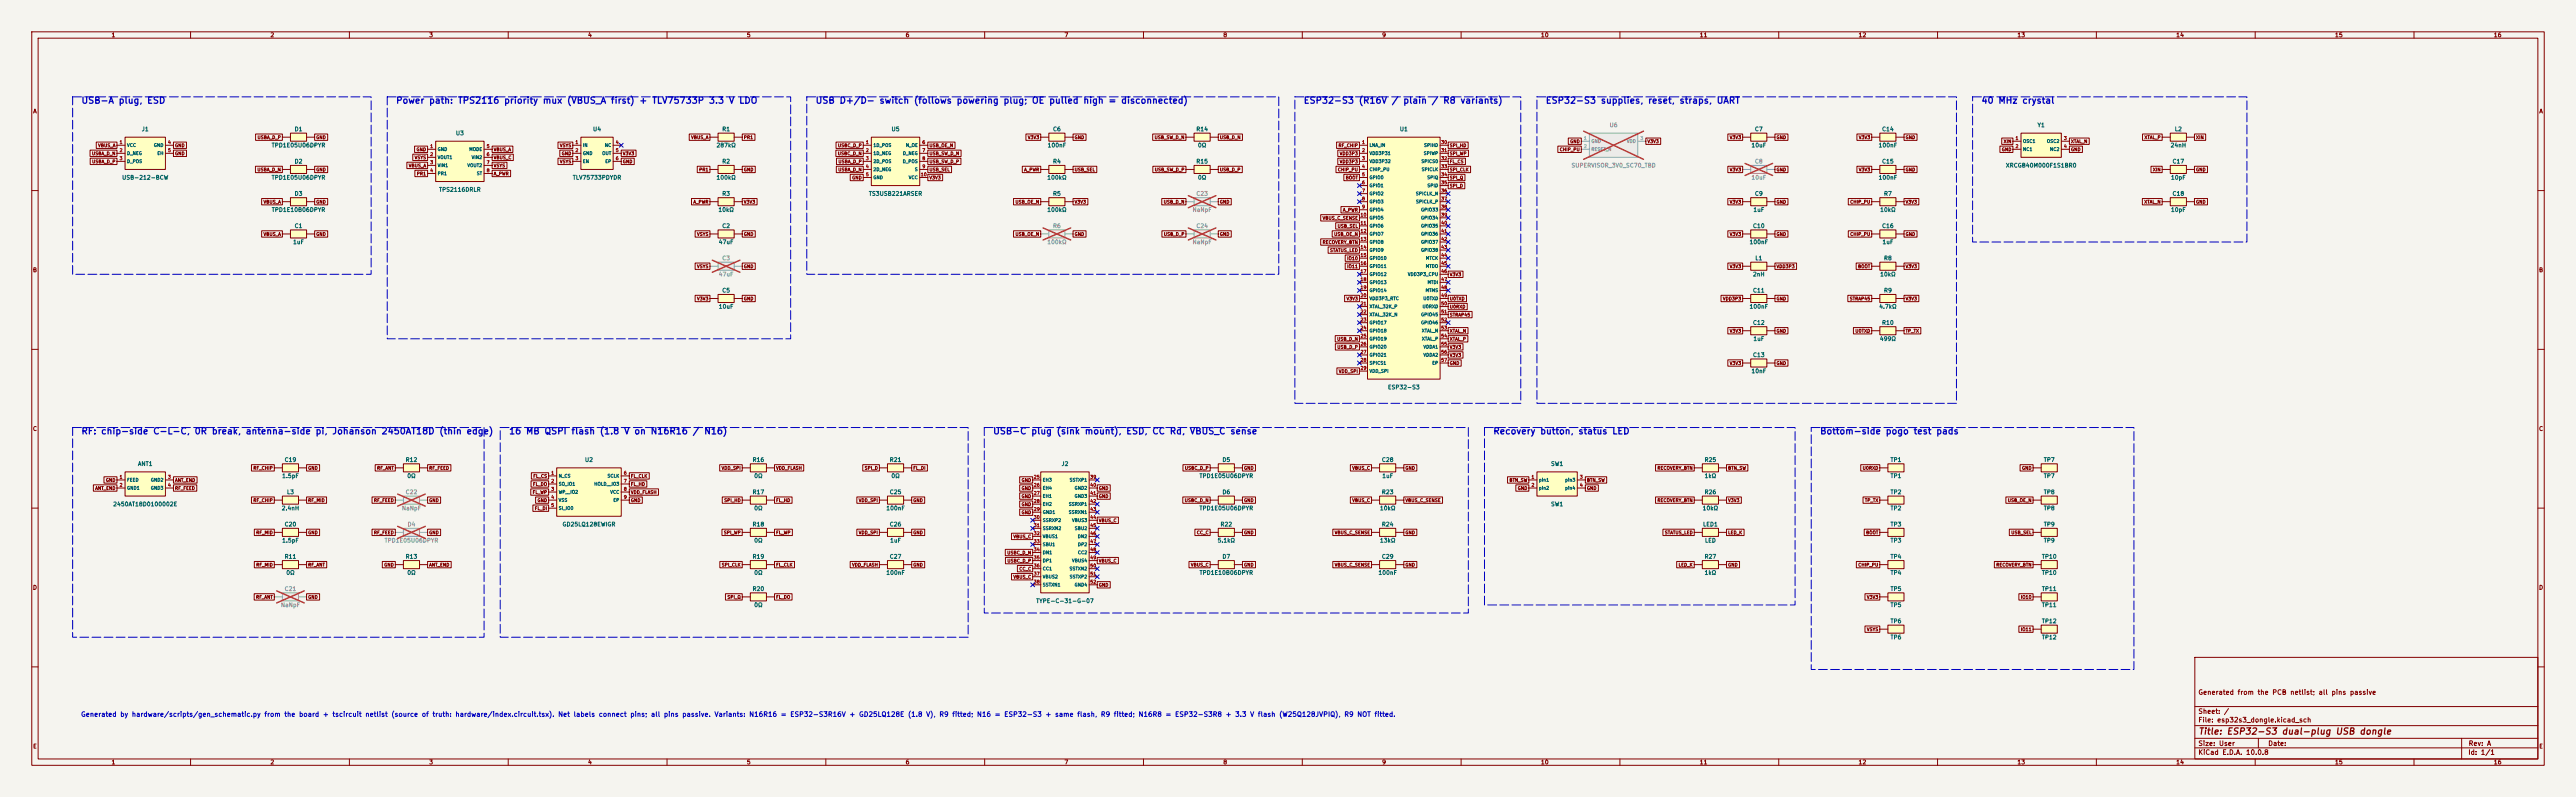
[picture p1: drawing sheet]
<svg xmlns="http://www.w3.org/2000/svg" width="811mm" height="251mm" viewBox="0 0 811 251" stroke-linecap="round" stroke-linejoin="round" font-family="sans-serif">
<defs><g id="words">
<g font-size="2" fill="#0000c2">
<text x="25.5" y="33.1">USB-A plug, ESD</text>
<text x="124.5" y="33.1">Power path: TPS2116 priority mux (VBUS_A first) + TLV75733P 3.3 V LDO</text>
<text x="256.6" y="33.1">USB D+/D- switch (follows powering plug; OE pulled high = disconnected)</text>
<text x="410.3" y="33.1">ESP32-S3 (R16V / plain / R8 variants)</text>
<text x="486.5" y="33.1">ESP32-S3 supplies, reset, straps, UART</text>
<text x="623.6" y="33.1">40 MHz crystal</text>
<text x="25.5" y="137.3">RF: chip-side C-L-C, 0R break, antenna-side pi, Johanson 2450AT18D (thin edge)</text>
<text x="160.1" y="137.3">16 MB QSPI flash (1.8 V on N16R16 / N16)</text>
<text x="312.5" y="137.3">USB-C plug (sink mount), ESD, CC Rd, VBUS_C sense</text>
<text x="470" y="137.3">Recovery button, status LED</text>
<text x="572.8" y="137.3">Bottom-side pogo test pads</text>
</g>
<text font-size="2" fill="#840000" x="692" y="231.8">Title: ESP32-S3 dual-plug USB dongle</text>
<g font-size="1.5" fill="#840000">
<text x="692" y="219.2">Generated from the PCB netlist; all pins passive</text>
<text x="692" y="227.9">File: esp32s3_dongle.kicad_sch</text>
<text x="692" y="225.2">Sheet: /</text>
<text x="692" y="238.1">KiCad E.D.A. 10.0.8</text>
<text x="692" y="235.3">Size: User</text>
<text x="714" y="235.3">Date:</text>
<text x="777" y="238.1">Id: 1/1</text>
<text x="777" y="235.3">Rev: A</text>
</g>
<text font-size="1.5" fill="#0000c2" x="25.4" y="226.1">Generated by hardware/scripts/gen_schematic.py from the board + tscircuit netlist (source of truth: hardware/index.circuit.tsx). Net labels connect pins; all pins passive. Variants: N16R16 = ESP32-S3R16V + GD25LQ128E (1.8 V), R9 fitted; N16 = ESP32-S3 + same flash, R9 fitted; N16R8 = ESP32-S3R8 + 3.3 V flash (W25Q128JVPIQ), R9 NOT fitted.</text>
<g font-size="1.3" fill="#840000">
<text x="35" y="12">1</text>
<text x="85" y="12">2</text>
<text x="135" y="12">3</text>
<text x="185" y="12">4</text>
<text x="235" y="12">5</text>
<text x="285" y="12">6</text>
<text x="335" y="12">7</text>
<text x="385" y="12">8</text>
<text x="435" y="12">9</text>
<text x="485" y="12">10</text>
<text x="535" y="12">11</text>
<text x="585" y="12">12</text>
<text x="635" y="12">13</text>
<text x="685" y="12">14</text>
<text x="735" y="12">15</text>
<text x="785" y="12">16</text>
<text x="10.3" y="36">A</text>
<text x="799.3" y="36">A</text>
<text x="10.2" y="86">B</text>
<text x="799.2" y="86">B</text>
<text x="10.2" y="136">C</text>
<text x="799.2" y="136">C</text>
<text x="10.2" y="186">D</text>
<text x="799.2" y="186">D</text>
<text x="10.3" y="236">E</text>
<text x="799.3" y="236">E</text>
<text x="35" y="241">1</text>
<text x="85" y="241">2</text>
<text x="135" y="241">3</text>
<text x="185" y="241">4</text>
<text x="235" y="241">5</text>
<text x="285" y="241">6</text>
<text x="335" y="241">7</text>
<text x="385" y="241">8</text>
<text x="435" y="241">9</text>
<text x="485" y="241">10</text>
<text x="535" y="241">11</text>
<text x="585" y="241">12</text>
<text x="635" y="241">13</text>
<text x="685" y="241">14</text>
<text x="735" y="241">15</text>
<text x="785" y="241">16</text>
</g>
<g font-size="1.3" fill="#006464">
<text x="44.5" y="41.6">J1</text>
<text x="92.6" y="41.6">D1</text>
<text x="186.6" y="41.6">U4</text>
<text x="227.2" y="41.6">R1</text>
<text x="280.5" y="41.6">U5</text>
<text x="331.4" y="41.6">C6</text>
<text x="376.5" y="41.6">R14</text>
<text x="440.6" y="41.6">U1</text>
<text x="552.4" y="41.6">C7</text>
<text x="592.4" y="41.6">C14</text>
<text x="641.3" y="40.4">Y1</text>
<text x="684.6" y="41.6">L2</text>
<text x="85.4" y="46.7">TPD1E05U06DPYR</text>
<text x="143.4" y="42.9">U3</text>
<text x="225.4" y="46.7">287kΩ</text>
<text x="329.7" y="46.7">100nF</text>
<text x="377" y="46.7">0Ω</text>
<text x="551.3" y="46.7">10uF</text>
<text x="591.3" y="46.7">100nF</text>
<text x="683.2" y="46.7">24nH</text>
<text x="92.6" y="51.8">D2</text>
<text x="227.2" y="51.8">R2</text>
<text x="331.4" y="51.8">R4</text>
<text x="376.5" y="51.8">R15</text>
<text x="592.4" y="51.8">C15</text>
<text x="631.4" y="53.1">XRCGB40M000F1S1BR0</text>
<text x="683.8" y="51.8">C17</text>
<text x="38.3" y="56.9">USB-212-BCW</text>
<text x="85.4" y="56.9">TPD1E05U06DPYR</text>
<text x="180.2" y="56.9">TLV75733PDYDR</text>
<text x="225.4" y="56.9">100kΩ</text>
<text x="329.6" y="56.9">100kΩ</text>
<text x="377" y="56.9">0Ω</text>
<text x="591.3" y="56.9">100nF</text>
<text x="683.3" y="56.9">10pF</text>
<text x="92.6" y="61.9">D3</text>
<text x="138.1" y="60.7">TPS2116DRLR</text>
<text x="227.2" y="61.9">R3</text>
<text x="273.4" y="61.9">TS3USB221ARSER</text>
<text x="331.4" y="61.9">R5</text>
<text x="552.4" y="61.9">C9</text>
<text x="593" y="61.9">R7</text>
<text x="683.8" y="61.9">C18</text>
<text x="85.4" y="67">TPD1E10B06DPYR</text>
<text x="226" y="67">10kΩ</text>
<text x="329.6" y="67">100kΩ</text>
<text x="551.9" y="67">1uF</text>
<text x="591.8" y="67">10kΩ</text>
<text x="683.3" y="67">10pF</text>
<text x="92.1" y="77.2">1uF</text>
<text x="92.6" y="72.1">C1</text>
<text x="226.1" y="77.2">47uF</text>
<text x="227.2" y="72.1">C2</text>
<text x="550.7" y="77.2">100nF</text>
<text x="551.7" y="72.1">C10</text>
<text x="592.4" y="72.1">C16</text>
<text x="592.5" y="77.2">1uF</text>
<text x="552.5" y="82.3">L1</text>
<text x="593" y="82.3">R8</text>
<text x="551.7" y="87.3">2nH</text>
<text x="591.8" y="87.3">10kΩ</text>
<text x="227.2" y="92.4">C5</text>
<text x="551.7" y="92.4">C11</text>
<text x="593" y="92.4">R9</text>
<text x="226.1" y="97.5">10uF</text>
<text x="550.7" y="97.5">100nF</text>
<text x="591.5" y="97.5">4.7kΩ</text>
<text x="551.7" y="102.6">C12</text>
<text x="551.9" y="107.7">1uF</text>
<text x="591.7" y="107.7">499Ω</text>
<text x="592.4" y="102.6">R10</text>
<text x="551.7" y="112.7">C13</text>
<text x="551.3" y="117.8">10nF</text>
<text x="436.8" y="122.9">ESP32-S3</text>
<text x="43.3" y="147">ANT1</text>
<text x="89.5" y="145.8">C19</text>
<text x="127.6" y="145.8">R12</text>
<text x="184" y="145.8">U2</text>
<text x="236.8" y="145.8">R16</text>
<text x="280" y="145.8">R21</text>
<text x="334.1" y="147">J2</text>
<text x="384.7" y="145.8">D5</text>
<text x="434.9" y="145.8">C28</text>
<text x="488.2" y="147">SW1</text>
<text x="536.5" y="145.8">R25</text>
<text x="595" y="145.8">TP1</text>
<text x="643.3" y="145.8">TP7</text>
<text x="88.7" y="150.8">1.5pF</text>
<text x="90.2" y="155.9">L3</text>
<text x="128.1" y="150.8">0Ω</text>
<text x="236.8" y="155.9">R17</text>
<text x="237.3" y="150.8">0Ω</text>
<text x="280" y="155.9">C25</text>
<text x="280.5" y="150.8">0Ω</text>
<text x="377.5" y="150.8">TPD1E05U06DPYR</text>
<text x="384.7" y="155.9">D6</text>
<text x="434.9" y="155.9">R23</text>
<text x="435" y="150.8">1uF</text>
<text x="536.5" y="155.9">R26</text>
<text x="536.5" y="150.8">1kΩ</text>
<text x="595" y="155.9">TP2</text>
<text x="595" y="150.8">TP1</text>
<text x="643.3" y="150.8">TP7</text>
<text x="643.3" y="155.9">TP8</text>
<text x="35.5" y="159.7">2450AT18D0100002E</text>
<text x="88.6" y="161">2.4nH</text>
<text x="237.3" y="161">0Ω</text>
<text x="278.9" y="161">100nF</text>
<text x="377.5" y="161">TPD1E05U06DPYR</text>
<text x="434.3" y="161">10kΩ</text>
<text x="488.2" y="159.7">SW1</text>
<text x="535.9" y="161">10kΩ</text>
<text x="595" y="161">TP2</text>
<text x="643.3" y="161">TP8</text>
<text x="89.5" y="166.1">C20</text>
<text x="176.9" y="166.1">GD25LQ128EWIGR</text>
<text x="236.8" y="166.1">R18</text>
<text x="280" y="166.1">C26</text>
<text x="384.1" y="166.1">R22</text>
<text x="434.9" y="166.1">R24</text>
<text x="536" y="166.1">LED1</text>
<text x="595" y="166.1">TP3</text>
<text x="643.3" y="166.1">TP9</text>
<text x="88.7" y="171.2">1.5pF</text>
<text x="237.3" y="171.2">0Ω</text>
<text x="280.1" y="171.2">1uF</text>
<text x="383.2" y="171.2">5.1kΩ</text>
<text x="434.3" y="171.2">13kΩ</text>
<text x="536.6" y="171.2">LED</text>
<text x="595" y="171.2">TP3</text>
<text x="643.3" y="171.2">TP9</text>
<text x="89.5" y="176.2">R11</text>
<text x="127.6" y="176.2">R13</text>
<text x="236.8" y="176.2">R19</text>
<text x="280" y="176.2">C27</text>
<text x="384.7" y="176.2">D7</text>
<text x="434.9" y="176.2">C29</text>
<text x="536.5" y="176.2">R27</text>
<text x="595" y="176.2">TP4</text>
<text x="642.7" y="176.2">TP10</text>
<text x="90" y="181.3">0Ω</text>
<text x="128.1" y="181.3">0Ω</text>
<text x="237.3" y="181.3">0Ω</text>
<text x="278.9" y="181.3">100nF</text>
<text x="377.5" y="181.3">TPD1E10B06DPYR</text>
<text x="433.8" y="181.3">100nF</text>
<text x="536.5" y="181.3">1kΩ</text>
<text x="595" y="181.3">TP4</text>
<text x="642.7" y="181.3">TP10</text>
<text x="236.8" y="186.4">R20</text>
<text x="237.3" y="191.5">0Ω</text>
<text x="326.1" y="190.2">TYPE-C-31-G-07</text>
<text x="595" y="186.4">TP5</text>
<text x="595" y="191.5">TP5</text>
<text x="642.7" y="186.4">TP11</text>
<text x="642.7" y="191.5">TP11</text>
<text x="595" y="196.6">TP6</text>
<text x="642.7" y="196.6">TP12</text>
<text x="595" y="201.6">TP6</text>
<text x="642.7" y="201.6">TP12</text>
</g>
<g font-size="1.3" fill="#939391">
<text x="506.6" y="40.4">U6</text>
<text x="494.6" y="53.1">SUPERVISOR_3V0_SC70_TBD</text>
<text x="552.4" y="51.8">C8</text>
<text x="551.3" y="56.9">10uF</text>
<text x="376.5" y="61.9">C23</text>
<text x="375.3" y="67">NaNpF</text>
<text x="329.6" y="77.2">100kΩ</text>
<text x="331.4" y="72.1">R6</text>
<text x="375.3" y="77.2">NaNpF</text>
<text x="376.5" y="72.1">C24</text>
<text x="227.2" y="82.3">C3</text>
<text x="226.1" y="87.3">47uF</text>
<text x="127.6" y="155.9">C22</text>
<text x="126.4" y="161">NaNpF</text>
<text x="128.2" y="166.1">D4</text>
<text x="120.9" y="171.2">TPD1E05U06DPYR</text>
<text x="88.3" y="191.5">NaNpF</text>
<text x="89.5" y="186.4">C21</text>
</g>
<g font-size="1" fill="#840000">
<text x="30.8" y="46.6">VBUS_A</text>
<text x="55" y="46.6">GND</text>
<text x="80.9" y="44">USBA_D_P</text>
<text x="99.4" y="44">GND</text>
<text x="131" y="47.8">GND</text>
<text x="155.3" y="47.8">VBUS_A</text>
<text x="176.1" y="46.6">VSYS</text>
<text x="217.5" y="44">VBUS_A</text>
<text x="234.1" y="44">PR1</text>
<text x="263.7" y="46.6">USBC_D_P</text>
<text x="292.5" y="46.6">USB_OE_N</text>
<text x="323.5" y="44">V3V3</text>
<text x="338.2" y="44">GND</text>
<text x="363.4" y="44">USB_SW_D_N</text>
<text x="383.9" y="44">USB_D_N</text>
<text x="421.3" y="46.6">RF_CHIP</text>
<text x="456.3" y="46.6">SPI_HD</text>
<text x="490.9" y="47.8">CHIP_PU</text>
<text x="494.2" y="45.3">GND</text>
<text x="518.5" y="45.3">V3V3</text>
<text x="544.4" y="44">V3V3</text>
<text x="559.2" y="44">GND</text>
<text x="585.1" y="44">V3V3</text>
<text x="599.8" y="44">GND</text>
<text x="630.1" y="47.8">GND</text>
<text x="630.7" y="45.3">XIN</text>
<text x="651.9" y="47.8">GND</text>
<text x="651.9" y="45.3">XTAL_N</text>
<text x="675" y="44">XTAL_P</text>
<text x="691.3" y="44">XIN</text>
<text x="28.8" y="49.1">USBA_D_N</text>
<text x="28.9" y="51.7">USBA_D_P</text>
<text x="55" y="49.1">GND</text>
<text x="128.6" y="52.9">VBUS_A</text>
<text x="130.4" y="50.4">VSYS</text>
<text x="155.3" y="50.4">VBUS_C</text>
<text x="155.3" y="52.9">VSYS</text>
<text x="176.1" y="51.7">VSYS</text>
<text x="176.7" y="49.1">GND</text>
<text x="196" y="51.7">GND</text>
<text x="196" y="49.1">V3V3</text>
<text x="263.6" y="49.1">USBC_D_N</text>
<text x="263.8" y="51.7">USBA_D_P</text>
<text x="292.5" y="49.1">USB_SW_D_N</text>
<text x="292.5" y="51.7">USB_SW_D_P</text>
<text x="421.7" y="51.7">VDD3P3</text>
<text x="421.7" y="49.1">VDD3P3</text>
<text x="456.3" y="51.7">FL_CS</text>
<text x="456.3" y="49.1">SPI_WP</text>
<text x="80.9" y="54.2">USBA_D_N</text>
<text x="99.4" y="54.2">GND</text>
<text x="131.1" y="55.5">PR1</text>
<text x="155.3" y="55.5">A_PWR</text>
<text x="220" y="54.2">PR1</text>
<text x="234.1" y="54.2">GND</text>
<text x="263.8" y="54.2">USBA_D_N</text>
<text x="268.2" y="56.7">GND</text>
<text x="292.5" y="54.2">USB_SEL</text>
<text x="292.5" y="56.7">V3V3</text>
<text x="322.3" y="54.2">A_PWR</text>
<text x="338.2" y="54.2">USB_SEL</text>
<text x="363.4" y="54.2">USB_SW_D_P</text>
<text x="383.9" y="54.2">USB_D_P</text>
<text x="421.1" y="54.2">CHIP_PU</text>
<text x="423.6" y="56.7">BOOT</text>
<text x="456.3" y="59.3">SPI_D</text>
<text x="456.3" y="56.7">SPI_Q</text>
<text x="456.3" y="54.2">SPI_CLK</text>
<text x="544.4" y="54.2">V3V3</text>
<text x="559.2" y="54.2">GND</text>
<text x="585.1" y="54.2">V3V3</text>
<text x="599.8" y="54.2">GND</text>
<text x="677.7" y="54.2">XIN</text>
<text x="691.3" y="54.2">GND</text>
<text x="82.8" y="64.4">VBUS_A</text>
<text x="99.4" y="64.4">GND</text>
<text x="218.2" y="64.4">A_PWR</text>
<text x="234.1" y="64.4">V3V3</text>
<text x="319.6" y="64.4">USB_OE_N</text>
<text x="338.2" y="64.4">V3V3</text>
<text x="366.2" y="64.4">USB_D_N</text>
<text x="383.9" y="64.4">GND</text>
<text x="544.4" y="64.4">V3V3</text>
<text x="559.2" y="64.4">GND</text>
<text x="582.4" y="64.4">CHIP_PU</text>
<text x="599.8" y="64.4">V3V3</text>
<text x="675" y="64.4">XTAL_N</text>
<text x="691.3" y="64.4">GND</text>
<text x="416.3" y="69.4">VBUS_C_SENSE</text>
<text x="421" y="72">USB_SEL</text>
<text x="422.7" y="66.9">A_PWR</text>
<text x="82.8" y="74.5">VBUS_A</text>
<text x="99.4" y="74.5">GND</text>
<text x="219.3" y="74.5">VSYS</text>
<text x="234.1" y="74.5">GND</text>
<text x="319.6" y="74.5">USB_OE_N</text>
<text x="338.2" y="74.5">GND</text>
<text x="366.3" y="74.5">USB_D_P</text>
<text x="383.9" y="74.5">GND</text>
<text x="416.3" y="77.1">RECOVERY_BTN</text>
<text x="419.9" y="74.5">USB_OE_N</text>
<text x="544.4" y="74.5">V3V3</text>
<text x="559.2" y="74.5">GND</text>
<text x="582.4" y="74.5">CHIP_PU</text>
<text x="599.8" y="74.5">GND</text>
<text x="418.6" y="79.6">STATUS_LED</text>
<text x="424" y="82.1">IO10</text>
<text x="219.3" y="84.7">VSYS</text>
<text x="234.1" y="84.7">GND</text>
<text x="424" y="84.7">IO11</text>
<text x="456.3" y="87.2">V3V3</text>
<text x="544.4" y="84.7">V3V3</text>
<text x="559.2" y="84.7">VDD3P3</text>
<text x="584.8" y="84.7">BOOT</text>
<text x="599.8" y="84.7">V3V3</text>
<text x="219.3" y="94.8">V3V3</text>
<text x="234.1" y="94.8">GND</text>
<text x="423.8" y="94.8">V3V3</text>
<text x="456.3" y="94.8">U0TXD</text>
<text x="542.3" y="94.8">VDD3P3</text>
<text x="559.2" y="94.8">GND</text>
<text x="582.2" y="94.8">STRAP45</text>
<text x="599.8" y="94.8">V3V3</text>
<text x="456.3" y="99.9">STRAP45</text>
<text x="456.3" y="97.4">U0RXD</text>
<text x="420.8" y="107.5">USB_D_N</text>
<text x="456.3" y="105">XTAL_N</text>
<text x="456.3" y="107.5">XTAL_P</text>
<text x="544.4" y="105">V3V3</text>
<text x="559.2" y="105">GND</text>
<text x="584" y="105">U0TXD</text>
<text x="599.8" y="105">TP_TX</text>
<text x="420.9" y="110.1">USB_D_P</text>
<text x="456.3" y="110.1">V3V3</text>
<text x="456.3" y="112.6">V3V3</text>
<text x="421.4" y="117.7">VDD_SPI</text>
<text x="456.3" y="115.2">GND</text>
<text x="544.4" y="115.2">V3V3</text>
<text x="559.2" y="115.2">GND</text>
<text x="79.6" y="148.2">RF_CHIP</text>
<text x="96.9" y="148.2">GND</text>
<text x="118.6" y="148.2">RF_ANT</text>
<text x="135" y="148.2">RF_FEED</text>
<text x="227.1" y="148.2">VDD_SPI</text>
<text x="244.2" y="148.2">VDD_FLASH</text>
<text x="272.1" y="148.2">SPI_D</text>
<text x="287.4" y="148.2">FL_DI</text>
<text x="372.9" y="148.2">USBC_D_P</text>
<text x="391.5" y="148.2">GND</text>
<text x="425.6" y="148.2">VBUS_C</text>
<text x="442.3" y="148.2">GND</text>
<text x="521.7" y="148.2">RECOVERY_BTN</text>
<text x="543.9" y="148.2">BTN_SW</text>
<text x="586.3" y="148.2">U0RXD</text>
<text x="636.5" y="148.2">GND</text>
<text x="29.9" y="154.5">ANT_END</text>
<text x="33.2" y="152">GND</text>
<text x="55" y="152">ANT_END</text>
<text x="55" y="154.5">RF_FEED</text>
<text x="167.6" y="155.8">FL_WP</text>
<text x="167.7" y="153.3">FL_DO</text>
<text x="167.8" y="150.7">FL_CS</text>
<text x="198.5" y="155.8">VDD_FLASH</text>
<text x="198.5" y="153.3">FL_HD</text>
<text x="198.5" y="150.7">FL_CLK</text>
<text x="321.5" y="152">GND</text>
<text x="321.5" y="154.5">GND</text>
<text x="345.8" y="154.5">GND</text>
<text x="475.1" y="152">BTN_SW</text>
<text x="477.7" y="154.5">GND</text>
<text x="499.5" y="152">BTN_SW</text>
<text x="499.5" y="154.5">GND</text>
<text x="79.6" y="158.3">RF_CHIP</text>
<text x="96.9" y="158.3">RF_MID</text>
<text x="117.6" y="158.3">RF_FEED</text>
<text x="135" y="158.3">GND</text>
<text x="168.2" y="160.9">FL_DI</text>
<text x="169.1" y="158.3">GND</text>
<text x="198.5" y="158.3">GND</text>
<text x="227.9" y="158.3">SPI_HD</text>
<text x="244.2" y="158.3">FL_HD</text>
<text x="270.2" y="158.3">VDD_SPI</text>
<text x="287.4" y="158.3">GND</text>
<text x="321.5" y="157.1">GND</text>
<text x="321.5" y="159.6">GND</text>
<text x="345.8" y="157.1">GND</text>
<text x="372.9" y="158.3">USBC_D_N</text>
<text x="391.5" y="158.3">GND</text>
<text x="425.6" y="158.3">VBUS_C</text>
<text x="442.3" y="158.3">VBUS_C_SENSE</text>
<text x="521.7" y="158.3">RECOVERY_BTN</text>
<text x="543.9" y="158.3">V3V3</text>
<text x="587" y="158.3">TP_TX</text>
<text x="632" y="158.3">USB_OE_N</text>
<text x="321.5" y="162.1">GND</text>
<text x="345.8" y="164.7">VBUS_C</text>
<text x="80.5" y="168.5">RF_MID</text>
<text x="96.9" y="168.5">GND</text>
<text x="117.6" y="168.5">RF_FEED</text>
<text x="135" y="168.5">GND</text>
<text x="227.8" y="168.5">SPI_WP</text>
<text x="244.2" y="168.5">FL_WP</text>
<text x="270.2" y="168.5">VDD_SPI</text>
<text x="287.4" y="168.5">GND</text>
<text x="318.9" y="169.8">VBUS_C</text>
<text x="376.7" y="168.5">CC_C</text>
<text x="391.5" y="168.5">GND</text>
<text x="420.1" y="168.5">VBUS_C_SENSE</text>
<text x="442.3" y="168.5">GND</text>
<text x="524" y="168.5">STATUS_LED</text>
<text x="543.9" y="168.5">LED_K</text>
<text x="587.4" y="168.5">BOOT</text>
<text x="633.1" y="168.5">USB_SEL</text>
<text x="80.5" y="178.7">RF_MID</text>
<text x="96.9" y="178.7">RF_ANT</text>
<text x="120.8" y="178.7">GND</text>
<text x="135" y="178.7">ANT_END</text>
<text x="227.1" y="178.7">SPI_CLK</text>
<text x="244.2" y="178.7">FL_CLK</text>
<text x="268.1" y="178.7">VDD_FLASH</text>
<text x="287.4" y="178.7">GND</text>
<text x="317" y="174.8">USBC_D_N</text>
<text x="317" y="177.4">USBC_D_P</text>
<text x="320.8" y="179.9">CC_C</text>
<text x="345.8" y="177.4">VBUS_C</text>
<text x="374.8" y="178.7">VBUS_C</text>
<text x="391.5" y="178.7">GND</text>
<text x="420.1" y="178.7">VBUS_C_SENSE</text>
<text x="442.3" y="178.7">GND</text>
<text x="528.3" y="178.7">LED_K</text>
<text x="543.9" y="178.7">GND</text>
<text x="584.9" y="178.7">CHIP_PU</text>
<text x="628.4" y="178.7">RECOVERY_BTN</text>
<text x="318.9" y="182.5">VBUS_C</text>
<text x="345.8" y="185">GND</text>
<text x="80.5" y="188.8">RF_ANT</text>
<text x="96.9" y="188.8">GND</text>
<text x="228.9" y="188.8">SPI_Q</text>
<text x="244.2" y="188.8">FL_DO</text>
<text x="587.6" y="188.8">V3V3</text>
<text x="636.1" y="188.8">IO10</text>
<text x="587.6" y="199">VSYS</text>
<text x="636.1" y="199">IO11</text>
</g>
<g font-size="1" fill="#a90000">
<text x="37.5" y="45.6">1</text>
<text x="52.8" y="45.6">4</text>
<text x="135.3" y="46.8">1</text>
<text x="153.1" y="46.8">5</text>
<text x="181" y="45.6">1</text>
<text x="193.7" y="45.6">4</text>
<text x="272.5" y="45.6">1</text>
<text x="290.3" y="45.6">6</text>
<text x="428.7" y="45.6">1</text>
<text x="453.6" y="45.6">30</text>
<text x="634.4" y="44.3">1</text>
<text x="634.4" y="46.8">2</text>
<text x="649.7" y="44.3">3</text>
<text x="649.7" y="46.8">4</text>
<text x="37.5" y="48.1">2</text>
<text x="37.5" y="50.6">3</text>
<text x="52.8" y="48.1">5</text>
<text x="135.3" y="49.4">2</text>
<text x="135.3" y="51.9">3</text>
<text x="153.1" y="49.4">6</text>
<text x="153.1" y="51.9">7</text>
<text x="181" y="48.1">2</text>
<text x="181" y="50.6">3</text>
<text x="193.7" y="48.1">5</text>
<text x="193.7" y="50.6">6</text>
<text x="272.5" y="48.1">2</text>
<text x="272.5" y="50.6">3</text>
<text x="272.5" y="53.2">4</text>
<text x="290.3" y="48.1">7</text>
<text x="290.3" y="50.6">8</text>
<text x="290.3" y="53.2">9</text>
<text x="428.7" y="48.1">2</text>
<text x="428.7" y="50.6">3</text>
<text x="428.7" y="53.2">4</text>
<text x="453.6" y="48.1">31</text>
<text x="453.6" y="50.6">32</text>
<text x="453.6" y="53.2">33</text>
<text x="135.3" y="54.4">4</text>
<text x="153.1" y="54.4">8</text>
<text x="272.5" y="55.7">5</text>
<text x="289.8" y="55.7">10</text>
<text x="428.7" y="55.7">5</text>
<text x="428.7" y="58.3">6</text>
<text x="453.6" y="55.7">34</text>
<text x="453.6" y="58.3">35</text>
<text x="428.7" y="60.8">7</text>
<text x="428.7" y="63.3">8</text>
<text x="428.7" y="65.9">9</text>
<text x="453.6" y="60.8">36</text>
<text x="453.6" y="63.3">37</text>
<text x="453.6" y="65.9">38</text>
<text x="428.2" y="68.4">10</text>
<text x="428.2" y="71">11</text>
<text x="453.6" y="68.4">39</text>
<text x="453.6" y="71">40</text>
<text x="428.2" y="73.5">12</text>
<text x="428.2" y="76">13</text>
<text x="453.6" y="73.5">41</text>
<text x="453.6" y="76">42</text>
<text x="428.2" y="78.6">14</text>
<text x="428.2" y="81.1">15</text>
<text x="428.2" y="83.7">16</text>
<text x="453.6" y="78.6">43</text>
<text x="453.6" y="81.1">44</text>
<text x="453.6" y="83.7">45</text>
<text x="428.2" y="86.2">17</text>
<text x="428.2" y="88.7">18</text>
<text x="453.6" y="86.2">46</text>
<text x="453.6" y="88.7">47</text>
<text x="428.2" y="91.3">19</text>
<text x="428.2" y="93.8">20</text>
<text x="453.6" y="91.3">48</text>
<text x="453.6" y="93.8">49</text>
<text x="428.2" y="96.4">21</text>
<text x="428.2" y="98.9">22</text>
<text x="428.2" y="101.4">23</text>
<text x="453.6" y="96.4">50</text>
<text x="453.6" y="98.9">51</text>
<text x="453.6" y="101.4">52</text>
<text x="428.2" y="104">24</text>
<text x="428.2" y="106.5">25</text>
<text x="453.6" y="104">53</text>
<text x="453.6" y="106.5">54</text>
<text x="428.2" y="109.1">26</text>
<text x="428.2" y="111.6">27</text>
<text x="453.6" y="109.1">55</text>
<text x="453.6" y="111.6">56</text>
<text x="428.2" y="114.1">28</text>
<text x="428.2" y="116.7">29</text>
<text x="453.6" y="114.1">57</text>
<text x="173.4" y="149.7">1</text>
<text x="196.3" y="149.7">6</text>
<text x="37.5" y="151">1</text>
<text x="37.5" y="153.5">2</text>
<text x="52.8" y="151">3</text>
<text x="52.8" y="153.5">4</text>
<text x="173.4" y="152.2">2</text>
<text x="173.4" y="154.8">3</text>
<text x="196.3" y="152.2">7</text>
<text x="196.3" y="154.8">8</text>
<text x="325.3" y="151">25</text>
<text x="325.3" y="153.5">26</text>
<text x="343.1" y="151">39</text>
<text x="343.1" y="153.5">40</text>
<text x="482" y="151">1</text>
<text x="482" y="153.5">2</text>
<text x="497.3" y="151">3</text>
<text x="497.3" y="153.5">4</text>
<text x="173.4" y="157.3">4</text>
<text x="173.4" y="159.9">5</text>
<text x="196.3" y="157.3">9</text>
<text x="325.3" y="156">27</text>
<text x="325.3" y="158.6">28</text>
<text x="325.3" y="161.1">29</text>
<text x="343.1" y="156">41</text>
<text x="343.1" y="158.6">42</text>
<text x="343.1" y="161.1">43</text>
<text x="325.3" y="163.7">30</text>
<text x="325.3" y="166.2">31</text>
<text x="343.1" y="163.7">44</text>
<text x="343.1" y="166.2">45</text>
<text x="325.3" y="168.7">32</text>
<text x="325.3" y="171.3">33</text>
<text x="325.3" y="173.8">34</text>
<text x="343.1" y="168.7">46</text>
<text x="343.1" y="171.3">47</text>
<text x="343.1" y="173.8">48</text>
<text x="325.3" y="176.4">35</text>
<text x="325.3" y="178.9">36</text>
<text x="343.1" y="176.4">49</text>
<text x="343.1" y="178.9">50</text>
<text x="325.3" y="181.4">37</text>
<text x="325.3" y="184">38</text>
<text x="343.1" y="181.4">51</text>
<text x="343.1" y="184">52</text>
</g>
<g font-size="1" fill="#006464">
<text x="39.9" y="46.5">VCC</text>
<text x="48.3" y="46.5">GND</text>
<text x="137.7" y="47.8">GND</text>
<text x="147.6" y="47.8">MODE</text>
<text x="183.4" y="46.5">IN</text>
<text x="190.3" y="46.5">NC</text>
<text x="274.8" y="46.5">1D_POS</text>
<text x="285.1" y="46.5">N_OE</text>
<text x="431" y="46.5">LNA_IN</text>
<text x="448.2" y="46.5">SPIHD</text>
<text x="636.8" y="45.2">OSC1</text>
<text x="636.8" y="47.8">NC1</text>
<text x="644.3" y="45.2">OSC2</text>
<text x="645.3" y="47.8">NC2</text>
<text x="39.9" y="49">D_NEG</text>
<text x="39.9" y="51.6">D_POS</text>
<text x="49.4" y="49">EH</text>
<text x="137.7" y="50.3">VOUT1</text>
<text x="137.7" y="52.8">VIN1</text>
<text x="147" y="52.8">VOUT2</text>
<text x="148.4" y="50.3">VIN2</text>
<text x="183.4" y="49">GND</text>
<text x="183.4" y="51.6">EN</text>
<text x="189.5" y="49">OUT</text>
<text x="190.4" y="51.6">EP</text>
<text x="274.8" y="49">1D_NEG</text>
<text x="274.8" y="51.6">2D_POS</text>
<text x="284.1" y="51.6">D_POS</text>
<text x="284.1" y="49">D_NEG</text>
<text x="431" y="49">VDD3P31</text>
<text x="431" y="51.6">VDD3P32</text>
<text x="447.3" y="51.6">SPICS0</text>
<text x="448.1" y="49">SPIWP</text>
<text x="137.7" y="55.4">PR1</text>
<text x="150" y="55.4">ST</text>
<text x="274.8" y="54.1">2D_NEG</text>
<text x="274.8" y="56.7">GND</text>
<text x="286" y="56.7">VCC</text>
<text x="287.9" y="54.1">S</text>
<text x="431" y="54.1">CHIP_PU</text>
<text x="431" y="56.7">GPIO0</text>
<text x="431" y="59.2">GPIO1</text>
<text x="447.4" y="54.1">SPICLK</text>
<text x="449.2" y="56.7">SPIQ</text>
<text x="449.3" y="59.2">SPID</text>
<text x="431" y="61.7">GPIO2</text>
<text x="431" y="64.3">GPIO3</text>
<text x="445.6" y="61.7">SPICLK_N</text>
<text x="445.7" y="64.3">SPICLK_P</text>
<text x="431" y="66.8">GPIO4</text>
<text x="431" y="69.4">GPIO5</text>
<text x="431" y="71.9">GPIO6</text>
<text x="447.3" y="66.8">GPIO33</text>
<text x="447.3" y="69.4">GPIO34</text>
<text x="447.3" y="71.9">GPIO35</text>
<text x="431" y="74.4">GPIO7</text>
<text x="431" y="77">GPIO8</text>
<text x="447.3" y="74.4">GPIO36</text>
<text x="447.3" y="77">GPIO37</text>
<text x="431" y="79.5">GPIO9</text>
<text x="431" y="82.1">GPIO10</text>
<text x="447.3" y="79.5">GPIO38</text>
<text x="448.8" y="82.1">MTCK</text>
<text x="431" y="84.6">GPIO11</text>
<text x="431" y="87.1">GPIO12</text>
<text x="431" y="89.7">GPIO13</text>
<text x="443.1" y="87.1">VDD3P3_CPU</text>
<text x="448.7" y="84.6">MTDO</text>
<text x="449.3" y="89.7">MTDI</text>
<text x="431" y="92.2">GPIO14</text>
<text x="431" y="94.8">VDD3P3_RTC</text>
<text x="448" y="94.8">U0TXD</text>
<text x="448.7" y="92.2">MTMS</text>
<text x="431" y="97.3">XTAL_32K_P</text>
<text x="431" y="99.8">XTAL_32K_N</text>
<text x="447.3" y="99.8">GPIO45</text>
<text x="447.7" y="97.3">U0RXD</text>
<text x="431" y="102.4">GPIO17</text>
<text x="431" y="104.9">GPIO18</text>
<text x="431" y="107.5">GPIO19</text>
<text x="447.3" y="102.4">GPIO46</text>
<text x="447.5" y="104.9">XTAL_N</text>
<text x="447.5" y="107.5">XTAL_P</text>
<text x="431" y="110">GPIO20</text>
<text x="431" y="112.5">GPIO21</text>
<text x="448" y="110">VDDA1</text>
<text x="448" y="112.5">VDDA2</text>
<text x="431" y="115.1">SPICS1</text>
<text x="431" y="117.6">VDD_SPI</text>
<text x="450.8" y="115.1">EP</text>
<text x="39.9" y="151.9">FEED</text>
<text x="39.9" y="154.4">GND1</text>
<text x="47.4" y="151.9">GND2</text>
<text x="47.4" y="154.4">GND3</text>
<text x="175.8" y="150.6">N_CS</text>
<text x="175.8" y="153.2">SO_IO1</text>
<text x="175.8" y="155.7">WP__IO2</text>
<text x="187" y="153.2">HOLD__IO3</text>
<text x="191.1" y="150.6">SCLK</text>
<text x="192" y="155.7">VCC</text>
<text x="328.2" y="151.9">EH3</text>
<text x="328.2" y="154.4">EH4</text>
<text x="336.6" y="151.9">SSTXP1</text>
<text x="338.2" y="154.4">GND2</text>
<text x="484.4" y="151.9">pin1</text>
<text x="484.4" y="154.4">pin2</text>
<text x="492.6" y="151.9">pin3</text>
<text x="492.6" y="154.4">pin4</text>
<text x="175.8" y="158.3">VSS</text>
<text x="175.8" y="160.8">SI_IO0</text>
<text x="193" y="158.3">EP</text>
<text x="328.2" y="157">EH1</text>
<text x="328.2" y="159.5">EH2</text>
<text x="336.4" y="159.5">SSRXP1</text>
<text x="338.2" y="157">GND3</text>
<text x="328.2" y="162.1">GND1</text>
<text x="328.2" y="164.6">SSRXP2</text>
<text x="328.2" y="167.1">SSRXN2</text>
<text x="336.3" y="162.1">SSRXN1</text>
<text x="337.4" y="164.6">VBUS3</text>
<text x="338.2" y="167.1">SBU2</text>
<text x="328.2" y="169.7">VBUS1</text>
<text x="328.2" y="172.2">SBU1</text>
<text x="339.2" y="169.7">DN2</text>
<text x="339.2" y="172.2">DP2</text>
<text x="328.2" y="174.8">DN1</text>
<text x="328.2" y="177.3">DP1</text>
<text x="328.2" y="179.8">CC1</text>
<text x="336.6" y="179.8">SSTXN2</text>
<text x="337.4" y="177.3">VBUS4</text>
<text x="339.2" y="174.8">CC2</text>
<text x="328.2" y="182.4">VBUS2</text>
<text x="328.2" y="184.9">SSTXN1</text>
<text x="336.6" y="182.4">SSTXP2</text>
<text x="338.2" y="184.9">GND4</text>
</g>
<g font-size="1" fill="#a5a4a2">
<text x="498.5" y="44.3">1</text>
<text x="498.5" y="46.8">2</text>
<text x="516.3" y="44.3">3</text>
</g>
<g font-size="1" fill="#939391">
<text x="500.9" y="45.2">GND</text>
<text x="500.9" y="47.8">RESET_N</text>
<text x="512.1" y="45.2">VDD</text>
</g>
</g></defs>
<path d="M0 0h811v251h-811z" fill="#f5f4ef" stroke="#f5f4ef" stroke-width=".31"/>
<g fill="none" stroke="#840000" stroke-width=".31">
<path d="M10 10h791v231h-791zM12 12h787v227h-787zM60 10v2M110 10v2M160 10v2M210 10v2M260 10v2M310 10v2M360 10v2M410 10v2M460 10v2M510 10v2"/>
<path d="M560 10v2M610 10v2M660 10v2M710 10v2M760 10v2M10 60h2M799 60h2M10 110h2M799 110h2M10 160h2M799 160h2M10 210h2"/>
<path d="M691 207h108v32h-108zM799 210h2M60 239v2M110 239v2M160 239v2M210 239v2M260 239v2M310 239v2M360 239v2M410 239v2M460 239v2M510 239v2"/>
<path d="M560 239v2M610 239v2M660 239v2M691 235.5h108M691 232.5h108M691 228.5h108M691 222.5h108M710 239v2M711 232.5v3M760 239v2M775 232.5v6.5"/>
</g>
<path d="M434.3 166.4h5.1v2.5h-5.1z" fill="#ffffc2"/>
<path d="M431.8 167.7h2.5M434.3 166.4h5.1v2.5h-5.1zM439.4 167.7h2.6" fill="none" stroke="#840000" stroke-width=".31"/>
<path d="M594.4 156.2h5v2.6h-5z" fill="#ffffc2"/>
<path d="M591.8 157.5h2.6M594.4 156.2h5v2.6h-5z" fill="none" stroke="#840000" stroke-width=".31"/>
<path d="M642.6 146.1h5.1v2.5h-5.1z" fill="#ffffc2"/>
<path d="M640.1 147.3h2.5M642.6 146.1h5.1v2.5h-5.1z" fill="none" stroke="#840000" stroke-width=".31"/>
<path d="M594.4 146.1h5v2.5h-5z" fill="#ffffc2"/>
<path d="M591.8 147.3h2.6M594.4 146.1h5v2.5h-5z" fill="none" stroke="#840000" stroke-width=".31"/>
<path d="M594.4 176.6h5v2.5h-5z" fill="#ffffc2"/>
<path d="M591.8 177.8h2.6M594.4 176.6h5v2.5h-5z" fill="none" stroke="#840000" stroke-width=".31"/>
<path d="M383.5 166.4h5.1v2.5h-5.1z" fill="#ffffc2"/>
<path d="M381 167.7h2.5M383.5 166.4h5.1v2.5h-5.1zM388.6 167.7h2.6" fill="none" stroke="#840000" stroke-width=".31"/>
<path d="M383.5 146.1h5.1v2.5h-5.1z" fill="#ffffc2"/>
<path d="M381 147.3h2.5M383.5 146.1h5.1v2.5h-5.1zM388.6 147.3h2.6" fill="none" stroke="#840000" stroke-width=".31"/>
<path d="M383.5 176.6h5.1v2.5h-5.1z" fill="#ffffc2"/>
<path d="M381 177.8h2.5M383.5 176.6h5.1v2.5h-5.1zM388.6 177.8h2.6" fill="none" stroke="#840000" stroke-width=".31"/>
<path d="M327.7 148.6h15.2v38.1h-15.2z" fill="#ffffc2"/>
<g fill="none" stroke="#840000" stroke-width=".31">
<path d="M325.1 151.2h2.6M325.1 153.7h2.6M325.1 156.2h2.6M325.1 158.8h2.6M327.7 148.6h15.2v38.1h-15.2zM342.9 151.2h2.5M342.9 153.7h2.5M342.9 156.2h2.5M342.9 158.8h2.5M325.1 161.3h2.6M325.1 163.9h2.6M325.1 166.4h2.6"/>
<path d="M325.1 168.9h2.6M325.1 171.5h2.6M325.1 174h2.6M325.1 176.6h2.6M325.1 179.1h2.6M342.9 161.3h2.5M342.9 163.9h2.5M342.9 166.4h2.5M342.9 168.9h2.5M342.9 171.5h2.5M342.9 174h2.5M342.9 176.6h2.5"/>
<path d="M342.9 179.1h2.5M325.1 181.6h2.6M325.1 184.2h2.6M342.9 181.6h2.5M342.9 184.2h2.5"/>
</g>
<path d="M642.6 156.2h5.1v2.6h-5.1z" fill="#ffffc2"/>
<path d="M640.1 157.5h2.5M642.6 156.2h5.1v2.6h-5.1z" fill="none" stroke="#840000" stroke-width=".31"/>
<path d="M88.9 186.7h5.1v2.6h-5.1z" fill="#ebeae8"/>
<path d="M86.4 188h2.5M88.9 186.7h5.1v2.6h-5.1zM94 188h2.5" fill="none" stroke="#9c9b98" stroke-width=".31"/>
<path d="M87.1 186.1l8.7 3.8M95.8 186.1l-8.7 3.8" fill="none" stroke="#e12e31" stroke-width=".46"/>
<path d="M642.6 166.4h5.1v2.5h-5.1z" fill="#ffffc2"/>
<path d="M640.1 167.7h2.5M642.6 166.4h5.1v2.5h-5.1z" fill="none" stroke="#840000" stroke-width=".31"/>
<path d="M127 166.4h5.1v2.5h-5.1z" fill="#ebeae8"/>
<path d="M124.5 167.7h2.5M127 166.4h5.1v2.5h-5.1zM132.1 167.7h2.5" fill="none" stroke="#9c9b98" stroke-width=".31"/>
<path d="M125.2 165.8l8.7 3.8M133.9 165.8l-8.7 3.8" fill="none" stroke="#e12e31" stroke-width=".46"/>
<path d="M642.6 176.6h5.1v2.5h-5.1z" fill="#ffffc2"/>
<path d="M640.1 177.8h2.5M642.6 176.6h5.1v2.5h-5.1z" fill="none" stroke="#840000" stroke-width=".31"/>
<path d="M279.4 176.6h5.1v2.5h-5.1z" fill="#ffffc2"/>
<path d="M276.9 177.8h2.5M279.4 176.6h5.1v2.5h-5.1zM284.5 177.8h2.5" fill="none" stroke="#840000" stroke-width=".31"/>
<path d="M236.2 186.7h5.1v2.6h-5.1z" fill="#ffffc2"/>
<path d="M233.7 188h2.5M236.2 186.7h5.1v2.6h-5.1zM241.3 188h2.5" fill="none" stroke="#840000" stroke-width=".31"/>
<path d="M236.2 176.6h5.1v2.5h-5.1z" fill="#ffffc2"/>
<path d="M233.7 177.8h2.5M236.2 176.6h5.1v2.5h-5.1zM241.3 177.8h2.5" fill="none" stroke="#840000" stroke-width=".31"/>
<path d="M127 146.1h5.1v2.5h-5.1z" fill="#ffffc2"/>
<path d="M124.5 147.3h2.5M127 146.1h5.1v2.5h-5.1zM132.1 147.3h2.5" fill="none" stroke="#840000" stroke-width=".31"/>
<path d="M636.3 41.9h12.7v7.7h-12.7z" fill="#ffffc2"/>
<path d="M633.7 44.5h2.6M633.7 47h2.6M636.3 41.9h12.7v7.7h-12.7zM649 44.5h2.5M649 47h2.5" fill="none" stroke="#840000" stroke-width=".31"/>
<path d="M594.4 166.4h5v2.5h-5z" fill="#ffffc2"/>
<path d="M591.8 167.7h2.6M594.4 166.4h5v2.5h-5z" fill="none" stroke="#840000" stroke-width=".31"/>
<path d="M39.4 148.6h12.7v7.6h-12.7z" fill="#ffffc2"/>
<path d="M36.8 151.2h2.6M36.8 153.7h2.6M39.4 148.6h12.7v7.6h-12.7zM52.1 151.2h2.5M52.1 153.7h2.5" fill="none" stroke="#840000" stroke-width=".31"/>
<path d="M88.9 156.2h5.1v2.6h-5.1z" fill="#ffffc2"/>
<path d="M86.4 157.5h2.5M88.9 156.2h5.1v2.6h-5.1zM94 157.5h2.5" fill="none" stroke="#840000" stroke-width=".31"/>
<path d="M88.9 166.4h5.1v2.5h-5.1z" fill="#ffffc2"/>
<path d="M86.4 167.7h2.5M88.9 166.4h5.1v2.5h-5.1zM94 167.7h2.5" fill="none" stroke="#840000" stroke-width=".31"/>
<path d="M127 156.2h5.1v2.6h-5.1z" fill="#ebeae8"/>
<path d="M124.5 157.5h2.5M127 156.2h5.1v2.6h-5.1zM132.1 157.5h2.5" fill="none" stroke="#9c9b98" stroke-width=".31"/>
<path d="M125.2 155.6l8.7 3.8M133.9 155.6l-8.7 3.8" fill="none" stroke="#e12e31" stroke-width=".46"/>
<path d="M88.9 176.6h5.1v2.5h-5.1z" fill="#ffffc2"/>
<path d="M86.4 177.8h2.5M88.9 176.6h5.1v2.5h-5.1zM94 177.8h2.5" fill="none" stroke="#840000" stroke-width=".31"/>
<path d="M127 176.6h5.1v2.5h-5.1z" fill="#ffffc2"/>
<path d="M124.5 177.8h2.5M127 176.6h5.1v2.5h-5.1zM132.1 177.8h2.5" fill="none" stroke="#840000" stroke-width=".31"/>
<path d="M330.2 62.3h5.1v2.5h-5.1z" fill="#ffffc2"/>
<path d="M327.7 63.5h2.5M330.2 62.3h5.1v2.5h-5.1zM335.3 63.5h2.5" fill="none" stroke="#840000" stroke-width=".31"/>
<path d="M330.2 52.1h5.1v2.5h-5.1z" fill="#ffffc2"/>
<path d="M327.7 53.4h2.5M330.2 52.1h5.1v2.5h-5.1zM335.3 53.4h2.5" fill="none" stroke="#840000" stroke-width=".31"/>
<path d="M375.9 52.1h5.1v2.5h-5.1z" fill="#ffffc2"/>
<path d="M373.4 53.4h2.5M375.9 52.1h5.1v2.5h-5.1zM381 53.4h2.5" fill="none" stroke="#840000" stroke-width=".31"/>
<path d="M330.2 41.9h5.1v2.6h-5.1z" fill="#ffffc2"/>
<path d="M327.7 43.2h2.5M330.2 41.9h5.1v2.6h-5.1zM335.3 43.2h2.5" fill="none" stroke="#840000" stroke-width=".31"/>
<path d="M375.9 62.3h5.1v2.5h-5.1z" fill="#ebeae8"/>
<path d="M373.4 63.5h2.5M375.9 62.3h5.1v2.5h-5.1zM381 63.5h2.5" fill="none" stroke="#9c9b98" stroke-width=".31"/>
<path d="M374.1 61.6l8.7 3.8M382.8 61.6l-8.7 3.8" fill="none" stroke="#e12e31" stroke-width=".46"/>
<path d="M594.4 186.7h5v2.6h-5z" fill="#ffffc2"/>
<path d="M591.8 188h2.6M594.4 186.7h5v2.6h-5z" fill="none" stroke="#840000" stroke-width=".31"/>
<path d="M594.4 196.9h5v2.5h-5z" fill="#ffffc2"/>
<path d="M591.8 198.1h2.6M594.4 196.9h5v2.5h-5z" fill="none" stroke="#840000" stroke-width=".31"/>
<path d="M642.6 196.9h5.1v2.5h-5.1z" fill="#ffffc2"/>
<path d="M640.1 198.1h2.5M642.6 196.9h5.1v2.5h-5.1z" fill="none" stroke="#840000" stroke-width=".31"/>
<path d="M642.6 186.7h5.1v2.6h-5.1z" fill="#ffffc2"/>
<path d="M640.1 188h2.5M642.6 186.7h5.1v2.6h-5.1z" fill="none" stroke="#840000" stroke-width=".31"/>
<path d="M375.9 41.9h5.1v2.6h-5.1z" fill="#ffffc2"/>
<path d="M373.4 43.2h2.5M375.9 41.9h5.1v2.6h-5.1zM381 43.2h2.5" fill="none" stroke="#840000" stroke-width=".31"/>
<path d="M375.9 72.4h5.1v2.6h-5.1z" fill="#ebeae8"/>
<path d="M373.4 73.7h2.5M375.9 72.4h5.1v2.6h-5.1zM381 73.7h2.5" fill="none" stroke="#9c9b98" stroke-width=".31"/>
<path d="M374.1 71.8l8.7 3.8M382.8 71.8l-8.7 3.8" fill="none" stroke="#e12e31" stroke-width=".46"/>
<path d="M683.3 62.3h5v2.5h-5z" fill="#ffffc2"/>
<path d="M680.7 63.5h2.6M683.3 62.3h5v2.5h-5zM688.3 63.5h2.6" fill="none" stroke="#840000" stroke-width=".31"/>
<path d="M274.3 43.2h15.3v15.2h-15.3z" fill="#ffffc2"/>
<path d="M271.8 45.7h2.5M271.8 48.3h2.5M271.8 50.8h2.5M271.8 53.4h2.5M271.8 55.9h2.5M274.3 43.2h15.3v15.2h-15.3zM289.6 45.7h2.5M289.6 48.3h2.5M289.6 50.8h2.5M289.6 53.4h2.5M289.6 55.9h2.5" fill="none" stroke="#840000" stroke-width=".31"/>
<path d="M330.2 72.4h5.1v2.6h-5.1z" fill="#ebeae8"/>
<path d="M327.7 73.7h2.5M330.2 72.4h5.1v2.6h-5.1zM335.3 73.7h2.5" fill="none" stroke="#9c9b98" stroke-width=".31"/>
<path d="M328.4 71.8l8.7 3.8M337.1 71.8l-8.7 3.8" fill="none" stroke="#e12e31" stroke-width=".46"/>
<path d="M683.3 41.9h5v2.6h-5z" fill="#ffffc2"/>
<path d="M680.7 43.2h2.6M683.3 41.9h5v2.6h-5zM688.3 43.2h2.6" fill="none" stroke="#840000" stroke-width=".31"/>
<path d="M683.3 52.1h5v2.5h-5z" fill="#ffffc2"/>
<path d="M680.7 53.4h2.6M683.3 52.1h5v2.5h-5zM688.3 53.4h2.6" fill="none" stroke="#840000" stroke-width=".31"/>
<path d="M226.1 82.6h5v2.5h-5z" fill="#ebeae8"/>
<path d="M223.5 83.8h2.6M226.1 82.6h5v2.5h-5zM231.1 83.8h2.6" fill="none" stroke="#9c9b98" stroke-width=".31"/>
<path d="M224.3 81.9l8.6 3.8M232.9 81.9l-8.6 3.8" fill="none" stroke="#e12e31" stroke-width=".46"/>
<path d="M226.1 92.7h5v2.6h-5z" fill="#ffffc2"/>
<path d="M223.5 94h2.6M226.1 92.7h5v2.6h-5zM231.1 94h2.6" fill="none" stroke="#840000" stroke-width=".31"/>
<path d="M226.1 72.4h5v2.6h-5z" fill="#ffffc2"/>
<path d="M223.5 73.7h2.6M226.1 72.4h5v2.6h-5zM231.1 73.7h2.6" fill="none" stroke="#840000" stroke-width=".31"/>
<path d="M182.9 43.2h10.1v10.2h-10.1z" fill="#ffffc2"/>
<path d="M180.3 45.7h2.6M180.3 48.3h2.6M180.3 50.8h2.6M182.9 43.2h10.1v10.2h-10.1zM193 45.7h2.6M193 48.3h2.6M193 50.8h2.6" fill="none" stroke="#840000" stroke-width=".31"/>
<path d="M137.2 44.5h15.2v12.7h-15.2z" fill="#ffffc2"/>
<path d="M134.6 47h2.6M134.6 49.6h2.6M134.6 52.1h2.6M134.6 54.6h2.6M137.2 44.5h15.2v12.7h-15.2zM152.4 47h2.5M152.4 49.6h2.5M152.4 52.1h2.5M152.4 54.6h2.5" fill="none" stroke="#840000" stroke-width=".31"/>
<path d="M430.5 43.2h22.9v76.2h-22.9z" fill="#ffffc2"/>
<g fill="none" stroke="#840000" stroke-width=".31">
<path d="M428 45.7h2.5M428 48.3h2.5M428 50.8h2.5M428 53.4h2.5M428 55.9h2.5M428 58.4h2.5M430.5 43.2h22.9v76.2h-22.9zM453.4 45.7h2.5M453.4 48.3h2.5M453.4 50.8h2.5M453.4 53.4h2.5M453.4 55.9h2.5"/>
<path d="M453.4 58.4h2.5M428 61h2.5M428 63.5h2.5M428 66.1h2.5M428 68.6h2.5M428 71.1h2.5M428 73.7h2.5M428 76.2h2.5M428 78.8h2.5M453.4 61h2.5M453.4 63.5h2.5M453.4 66.1h2.5"/>
<path d="M453.4 68.6h2.5M453.4 71.1h2.5M453.4 73.7h2.5M453.4 76.2h2.5M453.4 78.8h2.5M428 81.3h2.5M428 83.8h2.5M428 86.4h2.5M428 88.9h2.5M428 91.5h2.5M428 94h2.5M428 96.5h2.5"/>
<path d="M428 99.1h2.5M453.4 81.3h2.5M453.4 83.8h2.5M453.4 86.4h2.5M453.4 88.9h2.5M453.4 91.5h2.5M453.4 94h2.5M453.4 96.5h2.5M453.4 99.1h2.5M428 101.6h2.5M428 104.2h2.5M428 106.7h2.5"/>
<path d="M428 109.2h2.5M428 111.8h2.5M428 114.3h2.5M428 116.9h2.5M453.4 101.6h2.5M453.4 104.2h2.5M453.4 106.7h2.5M453.4 109.2h2.5M453.4 111.8h2.5M453.4 114.3h2.5"/>
</g>
<path d="M226.1 52.1h5v2.5h-5z" fill="#ffffc2"/>
<path d="M223.5 53.4h2.6M226.1 52.1h5v2.5h-5zM231.1 53.4h2.6" fill="none" stroke="#840000" stroke-width=".31"/>
<path d="M226.1 62.3h5v2.5h-5z" fill="#ffffc2"/>
<path d="M223.5 63.5h2.6M226.1 62.3h5v2.5h-5zM231.1 63.5h2.6" fill="none" stroke="#840000" stroke-width=".31"/>
<path d="M226.1 41.9h5v2.6h-5z" fill="#ffffc2"/>
<path d="M223.5 43.2h2.6M226.1 41.9h5v2.6h-5zM231.1 43.2h2.6" fill="none" stroke="#840000" stroke-width=".31"/>
<path d="M39.4 43.2h12.7v10.2h-12.7z" fill="#ffffc2"/>
<path d="M36.8 45.7h2.6M36.8 48.3h2.6M36.8 50.8h2.6M39.4 43.2h12.7v10.2h-12.7zM52.1 45.7h2.5M52.1 48.3h2.5" fill="none" stroke="#840000" stroke-width=".31"/>
<path d="M88.9 146.1h5.1v2.5h-5.1z" fill="#ffffc2"/>
<path d="M86.4 147.3h2.5M88.9 146.1h5.1v2.5h-5.1zM94 147.3h2.5" fill="none" stroke="#840000" stroke-width=".31"/>
<path d="M91.4 72.4h5.1v2.6h-5.1z" fill="#ffffc2"/>
<path d="M88.9 73.7h2.5M91.4 72.4h5.1v2.6h-5.1zM96.5 73.7h2.6" fill="none" stroke="#840000" stroke-width=".31"/>
<path d="M91.4 52.1h5.1v2.5h-5.1z" fill="#ffffc2"/>
<path d="M88.9 53.4h2.5M91.4 52.1h5.1v2.5h-5.1zM96.5 53.4h2.6" fill="none" stroke="#840000" stroke-width=".31"/>
<path d="M91.4 41.9h5.1v2.6h-5.1z" fill="#ffffc2"/>
<path d="M88.9 43.2h2.5M91.4 41.9h5.1v2.6h-5.1zM96.5 43.2h2.6" fill="none" stroke="#840000" stroke-width=".31"/>
<path d="M91.4 62.3h5.1v2.5h-5.1z" fill="#ffffc2"/>
<path d="M88.9 63.5h2.5M91.4 62.3h5.1v2.5h-5.1zM96.5 63.5h2.6" fill="none" stroke="#840000" stroke-width=".31"/>
<path d="M279.4 166.4h5.1v2.5h-5.1z" fill="#ffffc2"/>
<path d="M276.9 167.7h2.5M279.4 166.4h5.1v2.5h-5.1zM284.5 167.7h2.5" fill="none" stroke="#840000" stroke-width=".31"/>
<path d="M279.4 146.1h5.1v2.5h-5.1z" fill="#ffffc2"/>
<path d="M276.9 147.3h2.5M279.4 146.1h5.1v2.5h-5.1zM284.5 147.3h2.5" fill="none" stroke="#840000" stroke-width=".31"/>
<path d="M279.4 156.2h5.1v2.6h-5.1z" fill="#ffffc2"/>
<path d="M276.9 157.5h2.5M279.4 156.2h5.1v2.6h-5.1zM284.5 157.5h2.5" fill="none" stroke="#840000" stroke-width=".31"/>
<path d="M383.5 156.2h5.1v2.6h-5.1z" fill="#ffffc2"/>
<path d="M381 157.5h2.5M383.5 156.2h5.1v2.6h-5.1zM388.6 157.5h2.6" fill="none" stroke="#840000" stroke-width=".31"/>
<path d="M175.3 147.3h20.3v15.3h-20.3z" fill="#ffffc2"/>
<path d="M172.7 149.9h2.6M172.7 152.4h2.6M172.7 155h2.6M172.7 157.5h2.6M175.3 147.3h20.3v15.3h-20.3zM195.6 149.9h2.5M195.6 152.4h2.5M195.6 155h2.5M195.6 157.5h2.5M172.7 160h2.6" fill="none" stroke="#840000" stroke-width=".31"/>
<path d="M236.2 166.4h5.1v2.5h-5.1z" fill="#ffffc2"/>
<path d="M233.7 167.7h2.5M236.2 166.4h5.1v2.5h-5.1zM241.3 167.7h2.5" fill="none" stroke="#840000" stroke-width=".31"/>
<path d="M236.2 156.2h5.1v2.6h-5.1z" fill="#ffffc2"/>
<path d="M233.7 157.5h2.5M236.2 156.2h5.1v2.6h-5.1zM241.3 157.5h2.5" fill="none" stroke="#840000" stroke-width=".31"/>
<path d="M236.2 146.1h5.1v2.5h-5.1z" fill="#ffffc2"/>
<path d="M233.7 147.3h2.5M236.2 146.1h5.1v2.5h-5.1zM241.3 147.3h2.5" fill="none" stroke="#840000" stroke-width=".31"/>
<path d="M551.2 82.6h5.1v2.5h-5.1z" fill="#ffffc2"/>
<path d="M548.6 83.8h2.6M551.2 82.6h5.1v2.5h-5.1zM556.3 83.8h2.5" fill="none" stroke="#840000" stroke-width=".31"/>
<path d="M551.2 72.4h5.1v2.6h-5.1z" fill="#ffffc2"/>
<path d="M548.6 73.7h2.6M551.2 72.4h5.1v2.6h-5.1zM556.3 73.7h2.5" fill="none" stroke="#840000" stroke-width=".31"/>
<path d="M551.2 62.3h5.1v2.5h-5.1z" fill="#ffffc2"/>
<path d="M548.6 63.5h2.6M551.2 62.3h5.1v2.5h-5.1zM556.3 63.5h2.5" fill="none" stroke="#840000" stroke-width=".31"/>
<path d="M551.2 52.1h5.1v2.5h-5.1z" fill="#ebeae8"/>
<path d="M548.6 53.4h2.6M551.2 52.1h5.1v2.5h-5.1zM556.3 53.4h2.5" fill="none" stroke="#9c9b98" stroke-width=".31"/>
<path d="M549.4 51.5l8.7 3.8M558.1 51.5l-8.7 3.8" fill="none" stroke="#e12e31" stroke-width=".46"/>
<path d="M535.9 166.4h5.1v2.5h-5.1z" fill="#ffffc2"/>
<path d="M533.4 167.7h2.5M535.9 166.4h5.1v2.5h-5.1zM541 167.7h2.6" fill="none" stroke="#840000" stroke-width=".31"/>
<path d="M535.9 156.2h5.1v2.6h-5.1z" fill="#ffffc2"/>
<path d="M533.4 157.5h2.5M535.9 156.2h5.1v2.6h-5.1zM541 157.5h2.6" fill="none" stroke="#840000" stroke-width=".31"/>
<path d="M551.2 113.1h5.1v2.5h-5.1z" fill="#ffffc2"/>
<path d="M548.6 114.3h2.6M551.2 113.1h5.1v2.5h-5.1zM556.3 114.3h2.5" fill="none" stroke="#840000" stroke-width=".31"/>
<path d="M535.9 176.6h5.1v2.5h-5.1z" fill="#ffffc2"/>
<path d="M533.4 177.8h2.5M535.9 176.6h5.1v2.5h-5.1zM541 177.8h2.6" fill="none" stroke="#840000" stroke-width=".31"/>
<path d="M483.9 148.6h12.7v7.6h-12.7z" fill="#ffffc2"/>
<path d="M481.3 151.2h2.6M481.3 153.7h2.6M483.9 148.6h12.7v7.6h-12.7zM496.6 151.2h2.5M496.6 153.7h2.5" fill="none" stroke="#840000" stroke-width=".31"/>
<path d="M535.9 146.1h5.1v2.5h-5.1z" fill="#ffffc2"/>
<path d="M533.4 147.3h2.5M535.9 146.1h5.1v2.5h-5.1zM541 147.3h2.6" fill="none" stroke="#840000" stroke-width=".31"/>
<path d="M551.2 41.9h5.1v2.6h-5.1z" fill="#ffffc2"/>
<path d="M548.6 43.2h2.6M551.2 41.9h5.1v2.6h-5.1zM556.3 43.2h2.5" fill="none" stroke="#840000" stroke-width=".31"/>
<path d="M500.4 41.9h15.2v7.7h-15.2z" fill="#ebeae8"/>
<path d="M497.8 44.5h2.6M497.8 47h2.6M500.4 41.9h15.2v7.7h-15.2zM515.6 44.5h2.6" fill="none" stroke="#9c9b98" stroke-width=".31"/>
<path d="M498.6 41.3l18.8 8.9M517.4 41.3l-18.8 8.9" fill="none" stroke="#e12e31" stroke-width=".46"/>
<path d="M591.8 52.1h5.1v2.5h-5.1z" fill="#ffffc2"/>
<path d="M589.3 53.4h2.5M591.8 52.1h5.1v2.5h-5.1zM596.9 53.4h2.5" fill="none" stroke="#840000" stroke-width=".31"/>
<path d="M591.8 72.4h5.1v2.6h-5.1z" fill="#ffffc2"/>
<path d="M589.3 73.7h2.5M591.8 72.4h5.1v2.6h-5.1zM596.9 73.7h2.5" fill="none" stroke="#840000" stroke-width=".31"/>
<path d="M591.8 62.3h5.1v2.5h-5.1z" fill="#ffffc2"/>
<path d="M589.3 63.5h2.5M591.8 62.3h5.1v2.5h-5.1zM596.9 63.5h2.5" fill="none" stroke="#840000" stroke-width=".31"/>
<path d="M591.8 82.6h5.1v2.5h-5.1z" fill="#ffffc2"/>
<path d="M589.3 83.8h2.5M591.8 82.6h5.1v2.5h-5.1zM596.9 83.8h2.5" fill="none" stroke="#840000" stroke-width=".31"/>
<path d="M591.8 41.9h5.1v2.6h-5.1z" fill="#ffffc2"/>
<path d="M589.3 43.2h2.5M591.8 41.9h5.1v2.6h-5.1zM596.9 43.2h2.5" fill="none" stroke="#840000" stroke-width=".31"/>
<path d="M551.2 92.7h5.1v2.6h-5.1z" fill="#ffffc2"/>
<path d="M548.6 94h2.6M551.2 92.7h5.1v2.6h-5.1zM556.3 94h2.5" fill="none" stroke="#840000" stroke-width=".31"/>
<path d="M551.2 102.9h5.1v2.5h-5.1z" fill="#ffffc2"/>
<path d="M548.6 104.2h2.6M551.2 102.9h5.1v2.5h-5.1zM556.3 104.2h2.5" fill="none" stroke="#840000" stroke-width=".31"/>
<path d="M591.8 102.9h5.1v2.5h-5.1z" fill="#ffffc2"/>
<path d="M589.3 104.2h2.5M591.8 102.9h5.1v2.5h-5.1zM596.9 104.2h2.5" fill="none" stroke="#840000" stroke-width=".31"/>
<path d="M591.8 92.7h5.1v2.6h-5.1z" fill="#ffffc2"/>
<path d="M589.3 94h2.5M591.8 92.7h5.1v2.6h-5.1zM596.9 94h2.5" fill="none" stroke="#840000" stroke-width=".31"/>
<path d="M434.3 146.1h5.1v2.5h-5.1z" fill="#ffffc2"/>
<path d="M431.8 147.3h2.5M434.3 146.1h5.1v2.5h-5.1zM439.4 147.3h2.6" fill="none" stroke="#840000" stroke-width=".31"/>
<path d="M434.3 156.2h5.1v2.6h-5.1z" fill="#ffffc2"/>
<path d="M431.8 157.5h2.5M434.3 156.2h5.1v2.6h-5.1zM439.4 157.5h2.6" fill="none" stroke="#840000" stroke-width=".31"/>
<path d="M434.3 176.6h5.1v2.5h-5.1z" fill="#ffffc2"/>
<g fill="none" stroke="#840000" stroke-width=".31">
<path d="M28.4 47.3h8.4v2h-8.4zM28.4 49.8h8.4v2h-8.4zM30.3 44.7h6.5v2h-6.5zM54.6 44.7h4.1v2h-4.1zM54.6 47.3h4.1v2h-4.1zM80.4 52.4h8.5v2h-8.5zM80.5 42.2h8.4v2h-8.4zM99.1 42.2h4.1v2h-4.1zM99.1 52.4h4.1v2h-4.1zM128.1 51.1h6.5v2h-6.5zM130 48.6h4.6v2h-4.6zM130.5 46h4.1v2h-4.1z"/>
<path d="M130.6 53.6h4v2h-4zM154.9 53.6h5.9v2h-5.9zM154.9 46h6.6v2h-6.6zM154.9 48.6h6.7v2h-6.7zM154.9 51.1h4.7v2h-4.7zM175.7 44.7h4.6v2h-4.6zM175.7 49.8h4.6v2h-4.6zM176.2 47.3h4.1v2h-4.1zM195.6 49.8h4.1v2h-4.1zM195.6 47.3h4.6v2h-4.6zM217 42.2h6.5v2h-6.5zM219.5 52.4h4v2h-4z"/>
<path d="M233.7 42.2h4v2h-4zM233.7 52.4h4.1v2h-4.1zM263.2 47.3h8.6v2h-8.6zM263.2 44.7h8.6v2h-8.6zM263.3 52.4h8.5v2h-8.5zM263.3 49.8h8.5v2h-8.5zM267.7 54.9h4.1v2h-4.1zM292.1 44.7h8.6v2h-8.6zM292.1 47.3h10.5v2h-10.5zM292.1 49.8h10.4v2h-10.4zM292.1 52.4h7.5v2h-7.5zM292.1 54.9h4.7v2h-4.7z"/>
<path d="M321.8 52.4h5.9v2h-5.9zM323 42.2h4.7v2h-4.7zM337.8 42.2h4.1v2h-4.1zM337.8 52.4h7.5v2h-7.5zM362.9 42.2h10.5v2h-10.5zM362.9 52.4h10.5v2h-10.5zM383.5 42.2h7.7v2h-7.7zM383.5 52.4h7.6v2h-7.6zM420.6 52.4h7.4v2h-7.4zM420.8 44.7h7.2v2h-7.2zM421.2 49.8h6.8v2h-6.8zM421.2 47.3h6.8v2h-6.8z"/>
<path d="M423.1 54.9h4.9v2h-4.9zM455.9 57.4h5.3v2h-5.3zM455.9 54.9h5.3v2h-5.3zM455.9 52.4h7.1v2h-7.1zM455.9 49.8h5.5v2h-5.5zM455.9 47.3h6.4v2h-6.4zM455.9 44.7h6.3v2h-6.3zM490.5 46h7.3v2h-7.3zM493.7 43.5h4.1v2h-4.1zM518.2 43.5h4.6v2h-4.6zM544 42.2h4.6v2h-4.6zM544 52.4h4.6v2h-4.6z"/>
<path d="M558.8 52.4h4.1v2h-4.1zM558.8 42.2h4.1v2h-4.1zM584.6 42.2h4.7v2h-4.7zM584.6 52.4h4.7v2h-4.7zM599.4 42.2h4.1v2h-4.1zM599.4 52.4h4.1v2h-4.1zM629.6 46h4.1v2h-4.1zM630.2 43.5h3.5v2h-3.5zM651.5 46h4.1v2h-4.1zM651.5 43.5h6.3v2h-6.3zM674.5 42.2h6.2v2h-6.2zM677.2 52.4h3.5v2h-3.5z"/>
<path d="M690.9 42.2h3.5v2h-3.5zM690.9 52.4h4.1v2h-4.1zM82.4 62.5h6.5v2h-6.5zM82.4 72.7h6.5v2h-6.5zM99.1 62.5h4.1v2h-4.1zM99.1 72.7h4.1v2h-4.1zM217.7 62.5h5.8v2h-5.8zM218.9 72.7h4.6v2h-4.6zM233.7 62.5h4.6v2h-4.6zM233.7 72.7h4.1v2h-4.1zM319.1 72.7h8.6v2h-8.6zM319.1 62.5h8.6v2h-8.6z"/>
<path d="M337.8 62.5h4.7v2h-4.7zM337.8 72.7h4.1v2h-4.1zM365.8 62.5h7.6v2h-7.6zM365.8 72.7h7.6v2h-7.6zM383.5 62.5h4.1v2h-4.1zM383.5 72.7h4.1v2h-4.1zM415.8 67.6h12.2v2h-12.2zM415.8 75.2h12.2v2h-12.2zM418.1 77.8h9.9v2h-9.9zM419.4 72.7h8.6v2h-8.6zM420.5 70.1h7.5v2h-7.5zM422.2 65.1h5.8v2h-5.8z"/>
<path d="M544 62.5h4.6v2h-4.6zM544 72.7h4.6v2h-4.6zM558.8 62.5h4.1v2h-4.1zM558.8 72.7h4.1v2h-4.1zM581.9 72.7h7.4v2h-7.4zM581.9 62.5h7.4v2h-7.4zM599.4 62.5h4.7v2h-4.7zM599.4 72.7h4.1v2h-4.1zM674.5 62.5h6.2v2h-6.2zM690.9 62.5h4.1v2h-4.1zM218.9 82.8h4.6v2h-4.6zM218.9 93h4.6v2h-4.6z"/>
<path d="M233.7 93h4.1v2h-4.1zM233.7 82.8h4.1v2h-4.1zM423.3 93h4.7v2h-4.7zM423.5 80.3h4.5v2h-4.5zM423.5 82.8h4.5v2h-4.5zM455.9 98.1h7.6v2h-7.6zM455.9 95.5h6v2h-6zM455.9 93h5.8v2h-5.8zM455.9 85.4h4.7v2h-4.7zM541.8 93h6.8v2h-6.8zM544 82.8h4.6v2h-4.6zM558.8 82.8h6.8v2h-6.8z"/>
<path d="M558.8 93h4.1v2h-4.1zM581.8 93h7.5v2h-7.5zM584.4 82.8h4.9v2h-4.9zM599.4 82.8h4.7v2h-4.7zM599.4 93h4.7v2h-4.7zM420.4 105.7h7.6v2h-7.6zM420.4 108.2h7.6v2h-7.6zM420.9 115.9h7.1v2h-7.1zM455.9 103.2h6.3v2h-6.3zM455.9 105.7h6.2v2h-6.2zM455.9 108.2h4.7v2h-4.7zM455.9 110.8h4.7v2h-4.7z"/>
<path d="M455.9 113.3h4.1v2h-4.1zM544 103.2h4.6v2h-4.6zM544 113.3h4.6v2h-4.6zM558.8 113.3h4.1v2h-4.1zM558.8 103.2h4.1v2h-4.1zM583.5 103.2h5.8v2h-5.8zM599.4 103.2h5.3v2h-5.3zM29.4 152.7h7.4v2h-7.4zM32.7 150.2h4.1v2h-4.1zM54.6 150.2h7.4v2h-7.4zM54.6 152.7h7.3v2h-7.3zM79.2 156.5h7.2v2h-7.2z"/>
<path d="M79.2 146.3h7.2v2h-7.2zM96.5 146.3h4.1v2h-4.1zM96.5 156.5h6.3v2h-6.3zM117.1 156.5h7.4v2h-7.4zM118.1 146.3h6.4v2h-6.4zM134.6 156.5h4.1v2h-4.1zM134.6 146.3h7.4v2h-7.4zM167.1 154h5.6v2h-5.6zM167.2 151.4h5.5v2h-5.5zM167.3 148.9h5.4v2h-5.4zM167.8 159h4.9v2h-4.9zM168.6 156.5h4.1v2h-4.1z"/>
<path d="M198.1 154h9.2v2h-9.2zM198.1 156.5h4.1v2h-4.1zM198.1 151.4h5.5v2h-5.5zM198.1 148.9h6.3v2h-6.3zM226.6 146.3h7.1v2h-7.1zM227.4 156.5h6.3v2h-6.3zM243.8 156.5h5.6v2h-5.6zM243.8 146.3h9.2v2h-9.2zM269.8 156.5h7.1v2h-7.1zM271.6 146.3h5.3v2h-5.3zM287 146.3h5v2h-5zM287 156.5h4.1v2h-4.1z"/>
<path d="M321 150.2h4.1v2h-4.1zM321 152.7h4.1v2h-4.1zM321 155.2h4.1v2h-4.1zM321 157.8h4.1v2h-4.1zM345.4 155.2h4.1v2h-4.1zM345.4 152.7h4.1v2h-4.1zM372.4 156.5h8.6v2h-8.6zM372.4 146.3h8.6v2h-8.6zM391.2 146.3h4.1v2h-4.1zM391.2 156.5h4.1v2h-4.1zM425.1 156.5h6.7v2h-6.7zM425.1 146.3h6.7v2h-6.7z"/>
<path d="M442 156.5h12.2v2h-12.2zM442 146.3h4.1v2h-4.1zM474.6 150.2h6.7v2h-6.7zM477.2 152.7h4.1v2h-4.1zM499.1 150.2h6.7v2h-6.7zM499.1 152.7h4.1v2h-4.1zM521.2 146.3h12.2v2h-12.2zM521.2 156.5h12.2v2h-12.2zM543.6 146.3h6.7v2h-6.7zM543.6 156.5h4.6v2h-4.6zM585.8 146.3h6v2h-6zM586.5 156.5h5.3v2h-5.3z"/>
<path d="M631.5 156.5h8.6v2h-8.6zM636 146.3h4.1v2h-4.1zM80.1 176.8h6.3v2h-6.3zM80.1 166.7h6.3v2h-6.3zM96.5 176.8h6.4v2h-6.4zM96.5 166.7h4.1v2h-4.1zM117.1 166.7h7.4v2h-7.4zM120.4 176.8h4.1v2h-4.1zM134.6 176.8h7.5v2h-7.5zM134.6 166.7h4.1v2h-4.1zM226.6 176.8h7.1v2h-7.1zM227.3 166.7h6.4v2h-6.4z"/>
<path d="M243.8 166.7h5.7v2h-5.7zM243.8 176.8h6.3v2h-6.3zM267.7 176.8h9.2v2h-9.2zM269.8 166.7h7.1v2h-7.1zM287 166.7h4.1v2h-4.1zM287 176.8h4.1v2h-4.1zM316.5 173h8.6v2h-8.6zM316.5 175.6h8.6v2h-8.6zM318.5 167.9h6.6v2h-6.6zM320.3 178.1h4.8v2h-4.8zM321 160.3h4.1v2h-4.1zM345.4 175.6h6.7v2h-6.7z"/>
<path d="M345.4 162.9h6.7v2h-6.7zM374.3 176.8h6.7v2h-6.7zM376.2 166.7h4.8v2h-4.8zM391.2 176.8h4.1v2h-4.1zM391.2 166.7h4.1v2h-4.1zM419.6 166.7h12.2v2h-12.2zM419.6 176.8h12.2v2h-12.2zM431.8 177.8h2.5M434.3 176.6h5.1v2.5h-5.1zM439.4 177.8h2.6M442 166.7h4.1v2h-4.1zM442 176.8h4.1v2h-4.1z"/>
<path d="M523.5 166.7h9.9v2h-9.9zM527.9 176.8h5.5v2h-5.5zM543.6 176.8h4.1v2h-4.1zM543.6 166.7h5.5v2h-5.5zM584.4 176.8h7.4v2h-7.4zM586.9 166.7h4.9v2h-4.9zM627.9 176.8h12.2v2h-12.2zM632.6 166.7h7.5v2h-7.5zM80 187h6.4v2h-6.4zM96.5 187h4.1v2h-4.1zM228.4 187h5.3v2h-5.3zM243.8 187h5.6v2h-5.6z"/>
<path d="M318.5 180.6h6.6v2h-6.6zM345.4 183.2h4.1v2h-4.1zM587.2 197.1h4.6v2h-4.6zM587.2 187h4.6v2h-4.6zM635.6 197.1h4.5v2h-4.5zM635.6 187h4.5v2h-4.5z"/>
</g>
<g fill="none" stroke="#000084" stroke-width=".31">
<path d="M195 45.1l1.2 1.3M196.2 45.1l-1.2 1.3M427.4 57.8l1.2 1.3M428.6 57.8l-1.2 1.3M427.4 60.4l1.2 1.2M427.4 62.9l1.2 1.2M428.6 62.9l-1.2 1.2M428.6 60.4l-1.2 1.2M455.3 60.4l1.2 1.2M455.3 62.9l1.2 1.2M455.3 65.5l1.2 1.2M455.3 68l1.2 1.2"/>
<path d="M455.3 70.5l1.2 1.3M455.3 73.1l1.2 1.2M455.3 75.6l1.2 1.2M455.3 78.2l1.2 1.2M456.5 73.1l-1.2 1.2M456.5 60.4l-1.2 1.2M456.5 62.9l-1.2 1.2M456.5 68l-1.2 1.2M456.5 70.5l-1.2 1.3M456.5 65.5l-1.2 1.2M456.5 75.6l-1.2 1.2M456.5 78.2l-1.2 1.2"/>
<path d="M427.4 88.3l1.2 1.2M427.4 90.9l1.2 1.2M427.4 95.9l1.2 1.3M427.4 98.5l1.2 1.2M427.4 85.8l1.2 1.2M428.6 88.3l-1.2 1.2M428.6 90.9l-1.2 1.2M428.6 95.9l-1.2 1.3M428.6 98.5l-1.2 1.2M428.6 85.8l-1.2 1.2M455.3 90.9l1.2 1.2M455.3 88.3l1.2 1.2"/>
<path d="M455.3 80.7l1.2 1.2M455.3 83.2l1.2 1.3M456.5 83.2l-1.2 1.3M456.5 90.9l-1.2 1.2M456.5 88.3l-1.2 1.2M456.5 80.7l-1.2 1.2M427.4 101l1.2 1.2M427.4 111.2l1.2 1.2M427.4 103.6l1.2 1.2M427.4 113.7l1.2 1.2M428.6 101l-1.2 1.2M428.6 111.2l-1.2 1.2"/>
<path d="M428.6 103.6l-1.2 1.2M428.6 113.7l-1.2 1.2M455.3 101l1.2 1.2M456.5 101l-1.2 1.2M344.8 158.2l1.2 1.2M344.8 150.5l1.2 1.3M346 150.5l-1.2 1.3M346 158.2l-1.2 1.2M324.5 170.9l1.2 1.2M324.5 163.2l1.2 1.3M324.5 165.8l1.2 1.2M325.7 170.9l-1.2 1.2"/>
<path d="M325.7 163.2l-1.2 1.3M325.7 165.8l-1.2 1.2M344.8 160.7l1.2 1.2M344.8 165.8l1.2 1.2M344.8 168.3l1.2 1.2M344.8 170.9l1.2 1.2M344.8 173.4l1.2 1.2M344.8 178.5l1.2 1.2M346 173.4l-1.2 1.2M346 178.5l-1.2 1.2M346 160.7l-1.2 1.2M346 165.8l-1.2 1.2"/>
<path d="M346 168.3l-1.2 1.2M346 170.9l-1.2 1.2M324.5 183.6l1.2 1.2M325.7 183.6l-1.2 1.2M344.8 181l1.2 1.2M346 181l-1.2 1.2"/>
</g>
<path d="M22.9 30.5h93.9v55.9h-93.9zM121.9 30.5h127v76.2h-127zM254 30.5h148.6v55.9h-148.6zM407.7 30.5h71.1v96.5h-71.1zM483.9 30.5h132v96.5h-132zM621 30.5h86.4v45.7h-86.4zM22.9 134.6h129.5v66.1h-129.5zM157.5 134.6h147.3v66.1h-147.3zM309.9 134.6h152.4v58.5h-152.4zM467.4 134.6h97.7v55.9h-97.7zM570.2 134.6h101.6v76.2h-101.6z" fill="none" stroke="#0000c2" stroke-width=".31" stroke-dasharray="2.8 1"/>
<use href="#words"/>
</svg>
